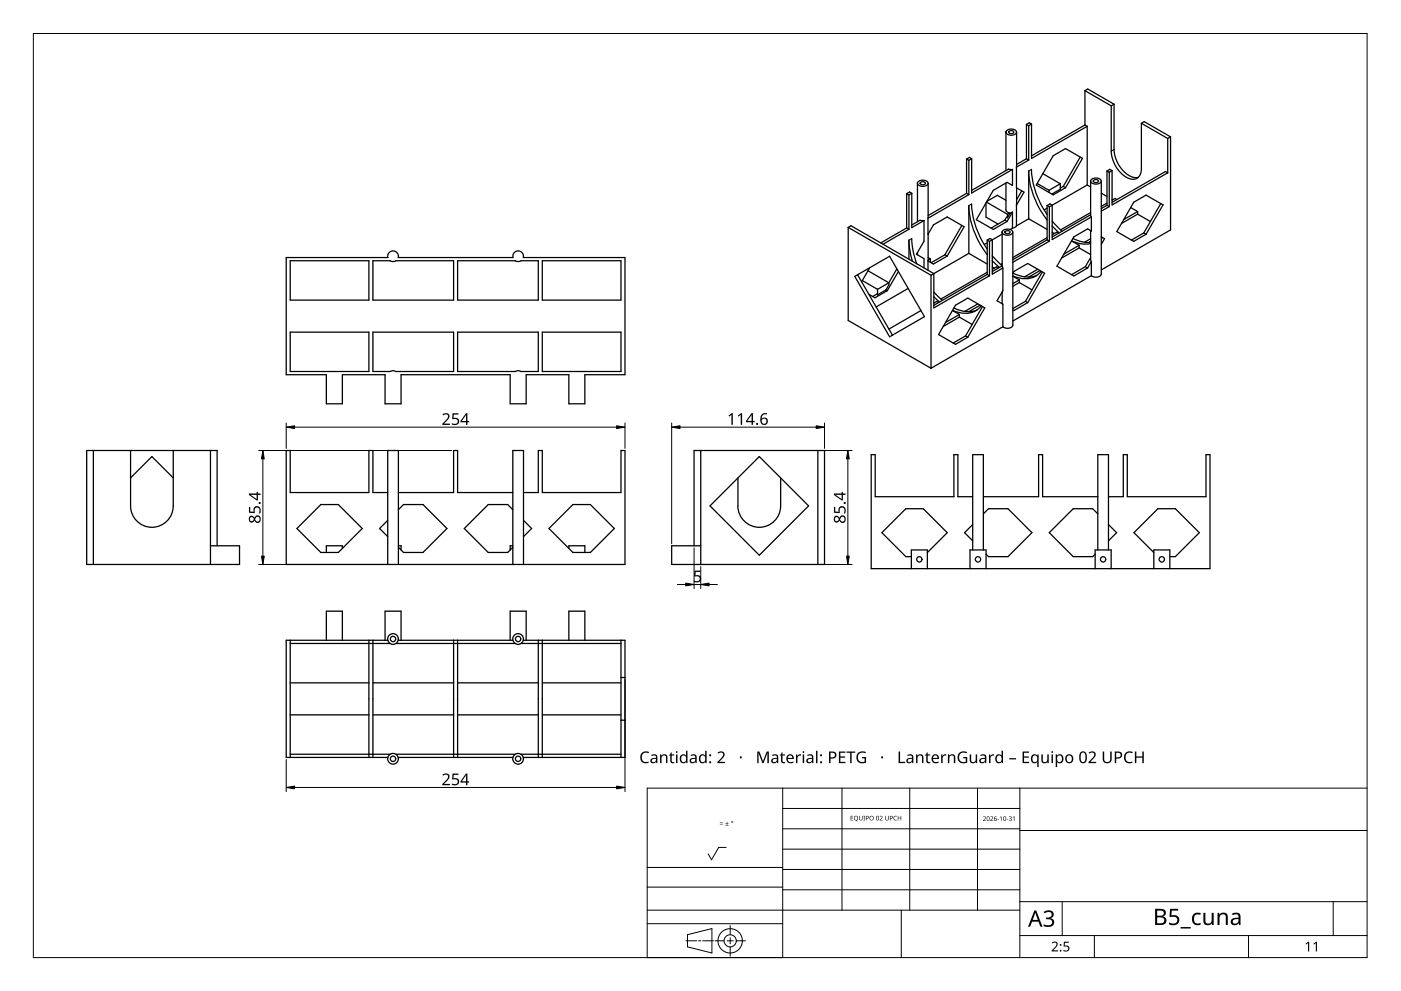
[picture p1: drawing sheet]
<svg xmlns="http://www.w3.org/2000/svg" width="420mm" height="297mm" viewBox="0 0 420 297" stroke-linecap="round" stroke-linejoin="round" font-family="sans-serif">
<g fill="none" stroke="#000" stroke-width=".38">
<path d="M301.7 39.6v11.5M302 39.1a1.89 1.89 0 0 1 2.8 .5 1.82 1.82 0 0 1-3.1 0zM302.5 39.4a.8 .8 0 0 1 .9-.3 .8 .8 0 0 1 .6 .7 .81 .81 0 0 1-.9 .3 .81 .81 0 0 1-.6-.7zM304.9 39.6v10.3M307.8 37.3l.7 .4M307.8 37.3v10.3M308.5 37.7v10.3M309.4 37.2l-.7-.4-.9 .5M309.4 37.2l-.9 .5M309.4 37.2v10.3l16.6-9.6M325.4 27.2l.8-.5 7.9 4.5M325.4 37.5l.6 .4"/>
<path d="M325.4 37.5l-16 9.2M325.4 27.2v10.3M325.4 27.2l7.9 4.5M326 37.9v17.6M333.3 31.7l-.1 13.6a9.5 9.5 0 0 0 5.7 8.3 2.66 2.66 0 0 0 3.4-3.1v-13.5M334.1 31.2l-.8 .5M334.1 31.2v13.6M342.3 37l.9-.5 7.8 4.5M342.3 37l7.9 4.5M271.9 58v10.3M271.9 58l.7 .4M272.6 58.4v10.3"/>
<path d="M273.4 57.9l-.8 .5M273.4 57.9v10.3l3.7-2.1M273.4 57.9l-.6-.4-.9 .5M275.1 54.9v11.6M275.5 54.4a1.94 1.94 0 0 1 2.8 .5 1.85 1.85 0 0 1-3.2 0zM276 54.7a.82 .82 0 0 1 .9-.3 .82 .82 0 0 1 .6 .7 .82 .82 0 0 1-.9 .3 .82 .82 0 0 1-.6-.7zM278.3 54.9v10.3M289.9 47.7l.7 .4M289.9 47.7v10.3M289.9 58l-11.6 6.6M289.9 58l.7 .3M290.6 48.1v10.2"/>
<path d="M290.6 58.3l-12.3 7.1M291.4 47.6v10.3l12.2-7.1v4.8l-1.6-.9-4.1 2.3-5.1 8.8 5.1 3 4.1-2.4M291.4 47.6l-.8 .5M291.4 47.6l-.7-.4-.8 .5M301.7 54.9v8a1.25 1.25 0 0 0 1.2 .9M303.6 50.8l-1.2-.1-11 6.4M304.8 56.3l2.3 1.3-2.3 3.9v6.2l3.7-2.1M304.8 49.9v.2M306.4 57.2l-1.5 2.7M307.8 47.6l.7 .4M307.8 47.6l-2.9 1.7M308.5 51.3a26.2 26.2 0 0 0 5.5 14.6"/>
<path d="M308.5 48l-3.7 2.1 .1 11M308.5 51.2v14.4M309.3 50.8a26.2 26.2 0 0 0 4.7 13.5M311 55l3.6 2M312.7 52.1l5.3 3M314.6 57v.7M315.8 46.7l3.8-2.2 5 3-5 8.8-3.8 2.1-5-2.9zM318 55.1v1.6l-2.5 1.5M318 55.1l-3.4 1.9M318.9 55.9l.7 .4M318.9 55.9l-.9 .5M324 47.1l-5.1 8.8"/>
<path d="M326 55.5l1.1 .6M326 55.5l-10.4 6M327.1 54.3v10.3l.2 .5M327.4 53.7a1.89 1.89 0 0 1 2.8 .6 1.86 1.86 0 0 1-3.1 0zM327.9 54.1a.8 .8 0 0 1 .9-.3 .8 .8 0 0 1 .6 .7 .81 .81 0 0 1-.9 .3 .81 .81 0 0 1-.6-.7zM330.3 54.3l-.1 27.9a1.94 1.94 0 0 1-2.9 .5M330.3 57.9l1.7 1M332 51.2l.7 .4M332 51.2v10.3M332.7 51.6v10.3M333.5 51.1l-.7-.3-.8 .4M333.5 59.8l.2 .1"/>
<path d="M333.5 51.1v10.3l16.7-9.6M333.5 51.1l-.8 .5M334.1 44.8a9.3 9.3 0 0 0 6 8.4h1.3M335 59.8l-.6-.3-.9 .5M350.2 41.5v10.3M350.2 51.8l-.7-.4-16 9.2M351 41v27.9l-20.7 12M351 41l-.8 .5M87 78.2h23.6v11.8h-23.6zM116.3 77.2h-30.5v35.1h12.1v8.7h4.8v-8.7h12.8v8.7h4.8v-8.7h32.7v8.7h4.8v-8.7h12.8v8.7h4.8v-8.7h12v-35.1h-30.5a1.6 1.6 0 0 0-1.5-2 1.6 1.6 0 0 0-1.6 2h-34.4a1.62 1.62 0 0 0-1.5-2 1.62 1.62 0 0 0-1.6 2M117 78.2l1 .2 .7-.2M117 78.2h-5.2v11.8h24.2v-11.8h-17.3"/>
<path d="M154.5 78.2l1.1 .2 .6-.2M154.6 78.2h-17.4v11.8h24.2v-11.8h-5.2M162.6 78.2h23.6v11.8h-23.6zM254.4 68.2l24.8 14.3M254.4 68.2l.8-.5 24.9 14.3M254.4 68.2v27.9l24.8 14.3M271.9 68.3l-7.8 4.5M271.9 68.3l.7 .4M272.6 77.7v-5.7a22.3 22.3 0 0 0 1 6.3M272.6 68.7l-7.8 4.5M273.4 71.5a22.1 22.1 0 0 0 1.6 7.6M275.1 75.7v.7"/>
<path d="M275.9 66l1.2 .1M275.9 66l-2.5 1.4M277.1 66.1v6.2l-2.2 3.9 2.2 1.3v2.8M278.3 65.4v4.8l1.6-2.8 4.2-2.4 5 3-5 8.8M278.3 65.2v.2M278.3 70.2v8M278.3 77.2l.7 .4M279 77.6l-.7 .4M279 77.6v1M283.4 76.4l-4.1 2.3M283.4 76.4l.7 .4M284.1 76.8l-4.2 2.3-1.6-.9v2.8"/>
<path d="M288.5 67.6l-5.1 8.8M290.6 75.9l-.1-14.3a26.1 26.1 0 0 0 5.5 14.7M290.6 75.9l-10.5 6.1M290.6 75.9l5.5 3.2M291.4 61.2a26 26 0 0 0 4.6 13.5M295.7 60.8v4.3l3.6 2.1M295.8 60.6l6.3 3.6M296.1 72l.8-.5 .7 .4v10.3l3.2-1.9v6.8l-1.8 3.1 1.8 1v6.7l-21.6 12.5M296.1 72l.6 .4M296.1 72.8l-.9 .5M296.1 72v10.3M296.7 72.4v10.3"/>
<path d="M297.6 76.7l2.9 3M297.6 78.1l2.1 2.1M300.5 79.9l.2 .5M300.5 70.2l-3.8 2.2M300.5 79l-.4 .3M300.5 79.7l-2.9 1.7M300.5 69.6v10.3M300.8 69a1.98 1.98 0 0 1 2.9 .6 1.85 1.85 0 0 1-3.2 0zM301.3 66l.7 .4M301.3 66l-4.1 2.4M301.4 69.4a.83 .83 0 0 1 .9-.3 .83 .83 0 0 1 .6 .7 .82 .82 0 0 1-.9 .3 .82 .82 0 0 1-.6-.7zM301.7 60l-2.6-1.5-3.1 1.8"/>
<path d="M302.1 65.3l-.2-.2-.6 .9M302.1 64.2v1.1M302.9 64v-.2l-.8 .4M302.9 64l-.8 1.3M303.6 63.6l-.7 .4M303.6 63.6l-1.6 2.8M303.6 68.4l-.6 .4M303.6 63.6v4.8M303.7 69.6v27.9a1.96 1.96 0 0 1-3 .4M304.8 67.7l-.4 .4-.8 .3M304.8 61.1v.4M308.5 65.6l5.5 3.2"/>
<path d="M314 61.6l.7 .4M314 61.6v10.3M314 71.9l-10.3 5.9M314 62.4l-.9 .5M314 71.2l-10.3 6M314 71.9l.7 .4M314.7 72.3l-11 6.3M314.7 62v10.3M315.6 66.3l2.9 3M315.6 67.8l2.1 2M315.6 61.5v10.3l11.7-6.8v4.3l-1.1-.7-4.2 2.4-5 8.8 5 2.9 4.2-2.4M315.6 61.5l-.9 .5"/>
<path d="M315.6 69.6l.6 .4M315.6 61.5l-.7-.4-.9 .5M317.4 69.9l-.5-.3-1.3 .8M321.8 71.5a10.1 10.1 0 0 0 5.3 1.2M323.6 73.5l-4.6 2.7M323.6 74.3l3.5 2M323.6 73.5v.8M323.6 74.3l-5.2 3.1M325.5 79.9l.7 .4M325.5 79.9l-4.1 2.4M327.1 73a8.9 8.9 0 0 1-5.7-.8l2.2 1.3M327.1 64.4l-11.5 6.6"/>
<path d="M327.1 71.5l-1.9 1.1M327.1 77.2l-1.6 2.7M327.1 63.7l-9 5.2M327.1 72.3l-.6 .4M327.1 69.1v8.5l.2 .8M330.3 71l1 .5-1 1.7M330.6 71.1l-.3 .6M332 61.5l.7 .4M332 61.5l-1.7 1M332 60.9l-1.7 1M332.7 61.9l-2.4 1.4M339.1 62.2l2.1 1.2"/>
<path d="M340 60.6l3.7-2.1 5.1 2.9-5.1 8.8-3.7 2.1-5.1-2.9zM341.2 64.2l3.8 2.2M341.2 63.4v.8M341.2 63.4l-4.2 2.4M341.2 64.2l-4.9 2.8M343 69.8l.7 .4M343 69.8l-3.7 2.2M348.1 61l-5.1 8.8M87 99.6h23.6v11.8h-23.6zM111.8 99.6h24.2v11.8h-17.3l-.7-.3-1 .3h-5.2zM137.2 99.6h24.2v11.8h-5.2l-.6-.3-1.1 .3h-17.3zM162.6 99.6h23.6v11.8h-23.6z"/>
<path d="M256.3 82.8l10.5-6 10.4 18.1-10.4 6.1zM257.2 82.4l10.4 18.1M258.6 84.1l4.6 2.6M260.3 81.2l6.3 3.6M260.8 80.3l-2.4 4.2M263.2 86.7v1.7M263.2 88.4l-.3-.2-1.2 .7M265.7 86.9l.4 .2M265.7 86.9l-2.5 1.5M266.1 87.1l-3.7 2.2-1.8-1.1M266.6 84.8v.6l-.9 1.5M266.6 84.8l-3.4 1.9"/>
<path d="M269 80.6l-2.4 4.2M269.4 81.4l-3.3 5.7M272.4 86.5l-9.6 5.5M276.2 93.1l-9.6 5.5M279.2 82.5v27.9M280 87.5l2.6 2.5M280 88.9l1.8 1.6M280.1 82l-.9 .5M280.1 82v10.3l16.6-9.6M280.1 90.6l.2 .1M281.5 90.7l-.6-.3-.8 .5M286 92.3a8.5 8.5 0 0 0 7 .6"/>
<path d="M286.5 91.5l3.8-2.2 5 3-5 8.8-3.8 2.1-5-2.9zM287.7 95.1l-4.8 2.8M287.7 95.1l3.8 2.2M287.7 94.3v.8M287.7 94.3l-4.2 2.4M293.3 91.1l-4 2.2M293.9 91.5l-3.3 1.9M294.3 91.7a6.3 6.3 0 0 1-7.8 1.7l-.8-.4 2 1.3M294.7 91.9l-5.1 8.8M296.1 82.3l-16 9.2M296.1 81.6l-13.9 8M296.1 82.3l.6 .4"/>
<path d="M297.6 80l.6 .4M299.5 80.3l-.6-.3-1.3 .7M300.5 87.7h-.1M300.5 87.5v3.5M303.7 81.9l.4-.5 4.1-2.4 5.1 2.9-5.1 8.8M303.7 82.8l2 1.1M303.8 81.9a8.7 8.7 0 0 0 7.2 .6M305.7 83.9v.8M305.7 84.7l3.8 2.2M305.7 83.9l-2 1.1M305.7 84.7l-2 1.1M307.5 90.3l-3.8 2.2"/>
<path d="M307.5 90.3l.7 .4M308.2 90.7l-4.1 2.4-.4-.2M311.2 80.7l-3.9 2.3M311.9 81.1l-3.4 2M312.2 81.4a6.3 6.3 0 0 1-7.6 1.6l-.9-.3M312.6 81.5l-5.1 8.8M326.2 80.3l1.1-1.9v4.2l-23.6 13.6M289.6 100.7l.7 .4M289.6 100.7l-3.7 2.1M28 135v34.2M39.2 135v16.6M52 135v16.6"/>
<path d="M63.1 135v34.2M210.2 135v34.2M245.3 135v34.2M39.2 151.7a6.4 6.4 0 0 0 6.4 6.4 6.4 6.4 0 0 0 6.3-6.4M52 143.2l-6.4-6.4-6.4 6.4M89 158.4l7.2-7.2h5.3l7.1 7.2-7.1 7.2h-5.3zM116.3 156l-2.5 2.4 2.5 2.5M116.3 147.6h-4.5v-12.6h-1.2v12.6h-23.6v-12.6h-1.2v34.2h101.6v-34.2h-1.2v12.6h-23.6v-12.6h-1.2v12.6h-4.4M119.5 152.8l1.5-1.6h5.9l7.1 7.2-7.1 7.2h-5.9l-1.5-1.5M153.8 152.8l-1.5-1.6h-5.9l-7.2 7.2 7.2 7.2h5.9l1.5-1.5M153.8 147.6h-16.6v-12.6h-1.2v12.6h-16.5M157 156l2.4 2.4-2.4 2.5"/>
<path d="M164.6 158.4l7.2-7.2h5.3l7.1 7.2-7.1 7.2h-5.3zM212.9 151.6l14.8-14.8 14.8 14.8-14.8 14.8zM221.3 151.7a6.4 6.4 0 0 0 6.4 6.4 6.4 6.4 0 0 0 6.4-6.4M221.3 143.2v8.4M234.1 143.2v8.4M291.7 157.2l-2.4 2.5 2.4 2.4M291.7 148.9h-4.4v-12.6h-1.2v12.6h-23.6v-12.6h-1.2v34.1h101.6v-34.1h-1.2v12.6h-23.6v-12.6h-1.2v12.6h-4.5M294.9 154l1.6-1.5h5.8l7.2 7.2-7.2 7.1h-5.8l-.8-.7M329.2 148.9h-16.5v-12.6h-1.2v12.6h-16.6M329.2 154l-1.5-1.5h-5.8l-7.2 7.2 7.2 7.1h5.8l.7-.7M332.4 157.2l2.5 2.5-2.5 2.4M63.1 163.6h8.7v5.6h-45.8v-34.2h39.1v28.6"/>
<path d="M102.7 164.4v-.8h-4.8v2M119.5 169.2v-34.2h-3.2v34.2M119.5 163.6h.8v1.3M153.8 163.6h-.8v1.3M157 169.2v-34.2h-3.2v34.2M170.6 164.4v-.8h4.8v2M210.2 163.6h-8.8v5.6h45.9v-34.2h-39.1v28.6M273.3 170.4v-5.6h4.8v5.6M278.1 165.6l6-5.9-7.2-7.2h-5.2l-7.2 7.2 7.2 7.1h1.6M290.9 170.4v-5.6h4.8v5.6M294.9 164.8v-28.5h-3.2v28.5M328.4 170.4v-5.6h4.8v5.6"/>
<path d="M332.4 164.8v-28.5h-3.2v28.5M346 165.6l-5.9-5.9 7.2-7.2h5.2l7.2 7.2-7.2 7.1h-1.7M346 170.4v-5.6h4.8v5.6M87 191.9v35.1M97.9 191.9v-8.7h4.8v8.7M110.6 191.9v35.1M111.8 191.9v35.1M115.5 191.9v-8.7h4.8v8.7M116.3 191.9h-30.5v35.1h30.5M117 192.9h-30M119.4 191.9h34.4M136 191.9v35.1"/>
<path d="M137.2 191.9v35.1M153 191.9v-8.7h4.8v8.7M154.6 192.9h-35.9M156.9 191.9h30.5v35.1h-30.5M161.4 191.9v35.1M162.6 191.9v35.1M170.6 191.9v-8.7h4.8v8.7M186.2 191.9v35.1M186.2 192.9h-30M87 204.7h23.6M110.6 214.3h-23.6M111.8 204.7h24.2"/>
<path d="M136 214.3h-24.2M137.2 204.7h24.2M161.4 214.3h-24.2M162.6 204.7h23.6M186.2 214.3h-23.6M186.2 203.1h1.2M187.4 215.9h-1.2M87 226.1h30M118.7 226.1h35.9M153.8 227h-34.4M156.2 226.1h30"/>
<circle cx="275.7" cy="167.7" r=".79"/>
<circle cx="293.3" cy="167.7" r=".8"/>
<circle cx="330.8" cy="167.7" r=".79"/>
<circle cx="348.4" cy="167.7" r=".8"/>
<circle cx="117.9" cy="191.5" r=".8"/>
<circle cx="117.9" cy="191.5" r="1.6"/>
<circle cx="155.4" cy="191.5" r="1.6"/>
<circle cx="155.4" cy="191.5" r=".8"/>
<circle cx="117.9" cy="227.4" r=".8"/>
<circle cx="117.9" cy="227.4" r="1.6"/>
<circle cx="155.4" cy="227.4" r=".79"/>
<circle cx="155.4" cy="227.4" r="1.6"/>
</g>
<path d="M309.4 50.8l-.9 .4M334.1 44.8l-.8 .5M273.4 71.5l-.8 .5M291.4 61.1l-.8 .5" fill="none" stroke="#000" stroke-width=".3"/>
<path d="M10 10h400v277h-400z" fill="none" stroke="#000" stroke-width=".3"/>
<g fill="none" stroke="#000" stroke-width=".3">
<path d="M234.7 236.2v50.8h-40.6v-50.8h215.9M252.5 236.2v36.6M272.8 236.2v36.6M293.2 236.2v36.6M305.9 236.2v50.8M217.8 254h-2.3l-2.1 3.7-1-1.8M234.7 242.3h71.2M234.7 254.5h71.2M305.9 248.4h-71.2M410 248.9h-104.1M194.1 272.8h111.8M219 277.4v2.8"/>
<path d="M234.7 276.9h-40.6M234.7 265.9h-40.6M234.7 260h-40.6M270.3 272.8v14.2M305.9 260.6h-71.2M305.9 266.7h-71.2M305.9 270.3h104.1M318.6 270.3v10.1M399.8 270.3v10.1M205.7 282h3.2M206.2 280.2l7.3-1.9v7.3l-7.3-1.8zM209.5 282h.7"/>
<path d="M214 282h-3.2M214.4 282h2.8M218.1 282h1.8M219 281.1v1.8M219 283.8v2.8M223.6 282h-2.8M328.2 280.4v6.6M374.4 280.4v6.6M410 280.4h-104.1"/>
<circle cx="219" cy="282" r="3.7"/>
<circle cx="219" cy="282" r="1.83"/>
</g>
<g fill="#000">
<path d="M215.9 247l.9 .1zM215.9 246.6l.9 .1zM217.6 247.4l.9 .1zM218 246.3l.1 .4h.4l-.4 .2v.4l-.1-.4h-.4l.4-.2zM255.1 244.5h.8l-.6 .2v.4h.5l-.5 .2v.5l.6 .1h-.8zM257.6 244.5h.2v.9a.35 .35 0 0 0 .4 .4 .35 .35 0 0 0 .3-.4v-.9h.2v.9a.52 .52 0 0 1-.6 .5 .52 .52 0 0 1-.5-.5zM258.9 244.5h.5l-.1 .2 .1 1.2h-.5l.2-.1zM263.8 244.7a.49 .49 0 0 1 .8 0 .49 .49 0 0 1-.3 .8l-.3 .3 .7 .1h-.9l.4-.5a.37 .37 0 0 0 .3-.5 .37 .37 0 0 0-.6-.1zM265.5 244.5h.1v.9a.35 .35 0 0 0 .4 .4 .35 .35 0 0 0 .3-.4v-.9h.2v.9a.52 .52 0 0 1-.5 .5 .52 .52 0 0 1-.5-.5zM268.1 244.7l.5-.2 .4 .1-.1 .1a.55 .55 0 0 0-.8 .5 .55 .55 0 0 0 .8 .5 .64 .64 0 0 1-.9-.1 .64 .64 0 0 1 .1-.9zM269.2 244.5h.2v.6h.7v-.6h.2v1.4h-.2v-.6h-.7v.6h-.2zM294.8 244.8a.49 .49 0 0 1 .8 .1 .49 .49 0 0 1-.3 .7l-.3 .3 .7 .2h-.9l.4-.5a.37 .37 0 0 0 .3-.6 .37 .37 0 0 0-.6-.1z"/>
<path d="M297 244.8a.49 .49 0 0 1 .8 .1 .49 .49 0 0 1-.3 .7l-.3 .3 .7 .2h-.9l.3-.5a.37 .37 0 0 0 .4-.6 .37 .37 0 0 0-.6-.1zM299.1 245.5l.5 .1zM299.8 245l.5-.3v1.4h-.1v-1.2zM301.9 245.5l.5 .1zM302.6 244.8a.43 .43 0 0 1 .6-.2 .43 .43 0 0 1 0 .7h-.1a.44 .44 0 0 1 .2 .8 .44 .44 0 0 1-.8-.3 .35 .35 0 0 0 .6 .2 .35 .35 0 0 0 0-.5l-.3-.2a.3 .3 0 0 0 .4-.1 .3 .3 0 0 0-.1-.4 .3 .3 0 0 0-.5 .1zM303.7 245l.5-.3v1.4h-.1v-1.2zM313 273.4a1.74 1.74 0 0 1 1.7-.6 1.74 1.74 0 0 1 1.3 1.3 1.18 1.18 0 0 1-1 1.1 1.3 1.3 0 0 1 1.2 1.5 1.3 1.3 0 0 1-1.5 1.1l-1.7-.2v-.6a1.73 1.73 0 0 0 2.5-.4 .99 .99 0 0 0-1.3-1.1h-.5v-.5a1.13 1.13 0 0 0 1.2-.1 1.13 1.13 0 0 0 .4-1.1 1.42 1.42 0 0 0-2 0zM350.9 272.4h2.4v.5h-1.9l-.1 1.5 .7-.1a1.58 1.58 0 0 1 1.7 1.9 1.58 1.58 0 0 1-2.2 1.1l-.9-.2v-.6a1.44 1.44 0 0 0 1.5 .4 1.44 1.44 0 0 0 1-1.1 1.3 1.3 0 0 0-2.1-.9l-.3-.2zM357.9 274l.7-.4h.8l.7 .1-.2 .5a1.35 1.35 0 0 0-1.9 1 1.35 1.35 0 0 0 1.4 1.6l.7-.2v.5l-1 .2a1.95 1.95 0 0 1-1.6-1.2 1.95 1.95 0 0 1 .4-2.1zM360.9 273.6h.6v2.4a.98 .98 0 0 0 1.2 .8 .98 .98 0 0 0 .7-1.3v-1.9h.6v3.7h-.5l-.1-.5a1.4 1.4 0 0 1-1.5 .5 1.4 1.4 0 0 1-1-1.3zM365.1 273.6h.5l.1 .5a1.39 1.39 0 0 1 1.5-.5 1.39 1.39 0 0 1 1 1.3v2.4h-.6v-2.4a.98 .98 0 0 0-1.2-.8 .98 .98 0 0 0-.7 1.3v1.9h-.6zM315.4 282.6a1.01 1.01 0 0 1 1.7-.1 1.01 1.01 0 0 1-.5 1.6l-.7 .8h1.4v.3h-1.9v-.3l1-1.1a.69 .69 0 0 0 .4-1.1 .69 .69 0 0 0-1.2 .1z"/>
<path d="M319.1 282.3h1.4v.3h-1.1l-.1 .8a1 1 0 0 1 1.5 1 1 1 0 0 1-1.6 .8l-.3-.1v-.4l.1 .1a.73 .73 0 0 0 1.1 0 .73 .73 0 0 0 0-1l-1.1-.2zM391.5 282.9l1.1-.6v2.9h-.3v-2.5l-.6 .4zM393.9 282.9l1.1-.6v2.9h-.4v-2.5l-.5 .4z"/>
<path d="M219.3 246.4a.31 .31 0 0 1 .6 0 .31 .31 0 0 1-.6 0zM219.4 246.4a.2 .2 0 0 0 .4 0 .2 .2 0 0 0-.4 0z"/>
<path d="M256.2 244.7l.6-.2 .4 .3 .1 .7-.4 .4 .4 .3-1.1-.5zM256.3 245.2a.51 .51 0 0 0 1 0 .51 .51 0 0 0-1 0z"/>
<path d="M259.7 244.5h.3a.45 .45 0 0 1 .5 .6 .45 .45 0 0 1-.7 .3v.5h-.1zM259.8 244.7v.5a.33 .33 0 0 0 .6-.2 .34 .34 0 0 0-.6-.3z"/>
<path d="M260.7 245.2a.68 .68 0 0 1 1.3 0 .68 .68 0 0 1-1.3 0zM260.9 245.2a.55 .55 0 0 0 1.1 0 .55 .55 0 0 0-1.1 0z"/>
<path d="M262.9 244.6l.4-.1 .3 .4v.6l-.3 .4h-.3l-.2-.3zM263 244.7l-.1 .2a.49 .49 0 0 0-.1 .5 .49 .49 0 0 0 .5 .3 .53 .53 0 0 0 .3-.6 .53 .53 0 0 0-.6-.4z"/>
<path d="M266.9 244.5l.6 .1 .2 .3-.1 .4-.6 .1v.5h-.1zM267 244.7v.5a.33 .33 0 0 0 .6-.2 .34 .34 0 0 0-.6-.3z"/>
<path d="M296.1 244.8l.4-.1 .2 .3 .1 .7-.3 .4-.6-.3zM296.2 244.9l-.1 .3a.39 .39 0 0 0 0 .6 .39 .39 0 0 0 .5 0 .39 .39 0 0 0 0-.6l-.1-.3z"/>
<path d="M298.3 244.8l.6-.1-.5 .2-.2 .5a.46 .46 0 0 1 .7 .2 .46 .46 0 0 1-.4 .6 .46 .46 0 0 1-.4-.6zM298.2 245.6a.3 .3 0 0 0 .6 0 .3 .3 0 0 0-.6 0z"/>
<path d="M301 244.8l.5-.1 .2 .3v.7l-.2 .4-.4-.1-.2-.3zM301.1 244.9l-.1 .3a.39 .39 0 0 0 0 .6 .39 .39 0 0 0 .6 0 .39 .39 0 0 0 0-.6l-.2-.3z"/>
<path d="M310.2 272.9h.6l1.9 4.9h-.7l-.6-1.5h-1.9l-.6 1.5h-.6zM310.5 273.5l-.8 2.2h1.5z"/>
<path d="M346.4 272.4h1.4a1.32 1.32 0 0 1 1.5 .3 1.32 1.32 0 0 1 .2 1.5l-.8 .5a1.33 1.33 0 0 1 1.1 1.6 1.33 1.33 0 0 1-1.7 1h-1.7zM347 275v1.7h1a.92 .92 0 0 0 1.2-.9 .92 .92 0 0 0-1.2-.8zM347 272.9v1.6h.9a.83 .83 0 0 0 1.1-.9 .83 .83 0 0 0-1.2-.7z"/>
<path d="M369.5 273.9a1.49 1.49 0 0 1 1.5-.4 1.49 1.49 0 0 1 1 1.3v2.5h-.4l-.1-.6a1.18 1.18 0 0 1-1.9 .5 1.18 1.18 0 0 1 .2-1.9l1.6-.2a.84 .84 0 0 0-.3-1 .84 .84 0 0 0-1 0l-.4 .2zM369.9 275.8l-.2 .7 .7 .3a1.04 1.04 0 0 0 1-1.3z"/>
<circle cx="318.1" cy="285" r=".27"/>
<circle cx="318.1" cy="283.2" r=".27"/>
</g>
<path d="M354.1 278.1h3" fill="none" stroke="#000" stroke-width=".44"/>
<g fill="none" stroke="#000" stroke-width=".3">
<path d="M77.6 135h57.8M78.8 137.5v29.2M85.8 126.8v7.6M184.9 128h-96.6M187.4 126.8v7.6M201.4 126.8v36.2M244.8 128h-40.9M247.3 126.8v7.6M254.3 137.5v29.2M255.5 135h-9.6M118.9 169.2h-41.3M205.7 175.2h-2.5"/>
<path d="M208.2 164.2v12.2M208.2 175.2h2M210.2 169.8v6.6M212.7 175.2h2.5M245.9 169.2h9.6M187.4 203.7v33.6M85.8 227.7v9.6M184.9 236h-96.6"/>
</g>
<path d="M78.8 135l.5 2.5h-.9zM85.8 128l2.5-.4v.9zM184.9 127.6l2.5 .4-2.5 .5zM201.4 128l2.5-.4v.9zM244.8 127.6l2.5 .4-2.5 .5zM254.3 135l.4 2.5h-.8zM78.4 166.7h.9l-.5 2.5zM205.7 174.8l2.5 .4-2.5 .4zM210.2 175.2l2.5-.4v.8zM253.9 166.7h.8l-.4 2.5zM85.8 236l2.5-.4v.8zM184.9 235.6l2.5 .4-2.5 .4z" fill="#000" stroke="#000" stroke-width=".3"/>
<g fill="#000">
<path d="M132.7 124.2a1.21 1.21 0 0 1 1.9 0 1.21 1.21 0 0 1-.5 1.9l-.9 .9h1.7v.4h-2.3v-.4l1.3-1.3a.83 .83 0 0 0 .4-1.3 .83 .83 0 0 0-1.4 .1zM135.7 123.9h1.8v.4h-1.4l-.1 1 .5-.1a1.13 1.13 0 0 1 1.2 1.4 1.13 1.13 0 0 1-1.6 .8l-.6-.2v-.4l.2 .1a.89 .89 0 0 0 1.2 .1 .89 .89 0 0 0 .2-1.2l-1.5-.3zM218.5 124.6l.9-.7h.4v3.4h-.4v-3l-.7 .6zM221.3 124.6l.9-.7h.4v3.4h-.5l.1-3-.7 .6zM74.7 151.9h.3v1.4l1.1 .1a1.19 1.19 0 0 1 1.1-1.7 1.19 1.19 0 0 1 .9 1.8l-.1 .4h-.4l.1-.2a.89 .89 0 0 0 .1-1.2 .89 .89 0 0 0-1.3-.1l-.2 1.4-1.6-.1zM250.1 151.9h.4v1.4l1 .1-.1-.5a1.13 1.13 0 0 1 1.4-1.2 1.13 1.13 0 0 1 .8 1.6l-.2 .6h-.4l.1-.2a.89 .89 0 0 0 .1-1.2 .89 .89 0 0 0-1.2-.1l-.3 1.4-1.6-.1zM208.3 171h1.7v.4h-1.3l-.1 1a1.19 1.19 0 0 1 1.7 1.2 1.19 1.19 0 0 1-1.8 .9l-.4-.1v-.4l.2 .1a.89 .89 0 0 0 1.2 0 .89 .89 0 0 0 .1-1.2l-1.4-.2zM132.7 232.2a1.21 1.21 0 0 1 1.9 0 1.21 1.21 0 0 1-.5 1.8l-.9 1h1.7v.4h-2.3v-.4l1.3-1.3a.83 .83 0 0 0 .4-1.3 .83 .83 0 0 0-1.4 .1zM135.7 231.9h1.8v.4h-1.4l-.1 1 .5-.1a1.13 1.13 0 0 1 1.2 1.4 1.13 1.13 0 0 1-1.6 .8l-.6-.2v-.4l.2 .1a.89 .89 0 0 0 1.2 .1 .89 .89 0 0 0 .2-1.2l-1.5-.3z"/>
<path d="M139.7 123.9h.5v2.3h.5v.4h-.5v.8h-.4v-.8h-1.7v-.4zM139.8 124.3l-1.3 1.9h1.3z"/>
<path d="M225.4 123.8h.4v2.4h.5v.3h-.5v.8h-.4v-.8h-1.7v-.3zM225.4 124.3l-1.3 1.9h1.3z"/>
<path d="M228.5 124.2l1.1-.4h.4v.4a1.18 1.18 0 0 0-1.6 1.4 1.11 1.11 0 0 1 1.7 .1 1.11 1.11 0 0 1-.3 1.6 1.11 1.11 0 0 1-1.6-.5l-.2-1.4zM228.4 126.3a.76 .76 0 0 0 1.5 0 .76 .76 0 0 0-1.5 0z"/>
<path d="M75 154.7l.7-.1 .6 .6a1.03 1.03 0 0 1 1.4-.6 1.03 1.03 0 0 1 .4 1.5 .94 .94 0 0 1-.9 .7 .94 .94 0 0 1-.9-.8 .97 .97 0 0 1-1.4 .5 .97 .97 0 0 1-.2-1.5zM76.6 155.7a.7 .7 0 0 0 1.4 0 .7 .7 0 0 0-1.4 0zM75 155.6a.58 .58 0 0 0 1.1 0 .58 .58 0 0 0-1.1 0z"/>
<path d="M74.6 147.9h2.4v-.5h.4v.5h.7v.4h-.7v1.7h-.4l-2.4-1.6zM75.1 148.3l1.9 1.3v-1.3z"/>
<path d="M250.4 154.7l.7-.1 .6 .6a1.03 1.03 0 0 1 1.5-.6 1.03 1.03 0 0 1 .4 1.5 .94 .94 0 0 1-1 .7 .94 .94 0 0 1-.8-.8 .97 .97 0 0 1-1.5 .5 .97 .97 0 0 1-.1-1.5zM252 155.7a.7 .7 0 0 0 1.4 0 .7 .7 0 0 0-1.4 0zM250.4 155.6a.58 .58 0 0 0 1.1 0 .58 .58 0 0 0-1.1 0z"/>
<path d="M250.1 147.9h2.3v-.5h.4v.5h.8v.4h-.8v1.7h-.4l-2.3-1.6zM250.5 148.3l1.9 1.3v-1.3z"/>
<path d="M139.7 231.9h.5v2.3h.5v.4h-.5v.8h-.4v-.8h-1.7v-.4zM139.8 232.3l-1.3 1.9h1.3z"/>
<circle cx="227.1" cy="127.1" r=".32"/>
<circle cx="77.9" cy="150.7" r=".32"/>
<circle cx="253.3" cy="150.8" r=".31"/>
</g>
<g fill="#000">
<path d="M192.5 225.7a1.95 1.95 0 0 1 2.2-.3l-.2 .4a1.39 1.39 0 0 0-1.8 .2 1.39 1.39 0 0 0 0 1.8l.7 .6 1.1-.1v.3a1.82 1.82 0 0 1-2.3-.5 1.82 1.82 0 0 1 .3-2.4zM198 226.1h.3l.1 .4a1 1 0 0 1 1.1-.4 1 1 0 0 1 .7 .9v1.7h-.5v-1.6a.7 .7 0 0 0-.8-.7 .7 .7 0 0 0-.5 1v1.3h-.4zM201.2 225.5h.2v.6h.8v.4h-.8l.1 1.7 .2 .2h.5l-.1 .3a.77 .77 0 0 1-1.1-.7v-1.5h-.4v-.2l.4-.2zM215.2 225.6a1.21 1.21 0 0 1 1.9 0 1.21 1.21 0 0 1-.5 1.8l-.9 1h1.7v.3h-2.3v-.3l1.3-1.3a.83 .83 0 0 0 .4-1.3 .83 .83 0 0 0-1.4 .1zM227.1 225.3h.6l1.1 2.8 1.1-2.8h.7v3.4h-.5l.1-3-1.2 3h-.4l-1.1-3v3h-.4zM234.4 225.5h.3v.6h.7v.4h-.7v1.7l.2 .2h.5v.3a.77 .77 0 0 1-1.2-.7v-1.5h-.3v-.2l.3-.2zM238.7 226.1h.4v.5l.5-.4 .6-.1v.4h-.6l-.4 .4-.1 1.8h-.4zM251.6 225.3h1.9v.3h-1.5v1.1h1.4v.4h-1.4v1.3h1.5v.3h-1.9zM253.9 225.3h2.6v.3h-1.1v3.1h-.4v-3.1h-1.1zM257.3 225.7a2.23 2.23 0 0 1 2.4-.3l-.2 .4a1.44 1.44 0 0 0-2.2 1.1 1.44 1.44 0 0 0 2 1.4v-1h-.8v-.4h1.2v1.7a1.9 1.9 0 0 1-2.5-.4 1.9 1.9 0 0 1 .1-2.5zM269.5 225.3h.4v3.1h1.6v.3h-2zM274.7 226.1h.4v.4a1 1 0 0 1 1.1-.4 1 1 0 0 1 .7 .9v1.7h-.4v-1.6a.7 .7 0 0 0-.8-.7 .7 .7 0 0 0-.5 1v1.3h-.5z"/>
<path d="M278 225.5h.2v.6h.8v.4h-.8v1.7l.2 .2h.6l-.1 .3a.77 .77 0 0 1-1.1-.7v-1.5h-.4v-.2l.4-.2zM282.3 226.1h.3l.1 .5 .4-.4 .7-.1-.1 .4h-.5l-.4 .4-.1 1.8h-.4zM284.3 226.1h.3l.1 .4a1 1 0 0 1 1.1-.4 1 1 0 0 1 .7 .9v1.7h-.4v-1.6a.7 .7 0 0 0-.9-.7 .7 .7 0 0 0-.5 1v1.3h-.4zM287.7 225.7a2.23 2.23 0 0 1 2.3-.3l-.1 .4a1.44 1.44 0 0 0-2.3 1.1 1.44 1.44 0 0 0 2 1.4v-1h-.7v-.4h1.2v1.7a1.9 1.9 0 0 1-2.6-.4 1.9 1.9 0 0 1 .2-2.5zM290.8 226.1h.5v1.7a.7 .7 0 0 0 .8 .6 .7 .7 0 0 0 .5-.9v-1.4h.4v2.6h-.3l-.1-.3a1.01 1.01 0 0 1-1.1 .3 1.01 1.01 0 0 1-.7-.9zM296.6 226.1h.4v.5l.5-.4 .6-.1v.4h-.6l-.4 .4-.1 1.8h-.4zM306.7 225.3h1.9v.3h-1.5v1.1h1.4v.4h-1.4v1.3h1.5v.3h-1.9zM312.3 226.1h.4v1.7a.7 .7 0 0 0 .9 .6 .7 .7 0 0 0 .5-.9v-1.4h.4v2.6h-.3l-.1-.3a1.01 1.01 0 0 1-1.1 .3 1.01 1.01 0 0 1-.7-.9zM326.5 225.6a1.21 1.21 0 0 1 1.9 0 1.21 1.21 0 0 1-.5 1.8l-.9 1h1.7v.3h-2.3v-.3l1.3-1.3a.83 .83 0 0 0 .4-1.3 .83 .83 0 0 0-1.4 .1zM330.7 225.3h.4v2.2a.9 .9 0 0 0 1 .9 .9 .9 0 0 0 .9-.9v-2.2h.4v2.2a1.34 1.34 0 0 1-1.4 1.3 1.34 1.34 0 0 1-1.3-1.3zM337.5 225.7a1.95 1.95 0 0 1 2.2-.3l-.2 .4-.7-.2a1.42 1.42 0 0 0-1.2 1.8 1.42 1.42 0 0 0 2 .9v.3a1.82 1.82 0 0 1-2.3-.5 1.82 1.82 0 0 1 .2-2.4zM340.4 225.3h.4v1.4h1.8v-1.4h.4v3.4h-.4v-1.6h-1.8v1.6h-.4z"/>
<path d="M195.3 226.3l.2-.1a1.02 1.02 0 0 1 1.6 .8v1.7h-.3v-.3a.89 .89 0 0 1-1.2 .4 .89 .89 0 0 1-.5-1.2 .89 .89 0 0 1 1.2-.4h.4v-.5a.85 .85 0 0 0-1.3-.1zM195.6 227.7a.61 .61 0 0 0 .6 .8 .61 .61 0 0 0 .5-.8v-.2z"/>
<path d="M204.3 226.3l.8-.2 .7 .4-.1-1.5h.5v3.7h-.4l-.1-.3-.8 .4a1.44 1.44 0 0 1-1.1-1.1 1.44 1.44 0 0 1 .5-1.4zM204.6 226.6l-.3 .4a.97 .97 0 0 0 .7 1.4 1.01 1.01 0 0 0 .7-1 1.01 1.01 0 0 0-.9-1z"/>
<path d="M207.1 226.3l.2-.1a1.02 1.02 0 0 1 1.6 .8v1.7h-.3l-.1-.3a.89 .89 0 0 1-1.1 .4 .89 .89 0 0 1-.5-1.2 .89 .89 0 0 1 1.2-.4h.4l-.1-.5a.86 .86 0 0 0-1.2-.1zM207.4 227.7l-.1 .5 .4 .2a.75 .75 0 0 0 .8-.9z"/>
<path d="M210 226.3l.8-.2 .7 .4v-1.5h.4v3.7h-.3l-.1-.3-.8 .4a1.44 1.44 0 0 1-1.1-1.1 1.44 1.44 0 0 1 .4-1.4zM210.3 226.6l-.2 .4a.97 .97 0 0 0 .6 1.4 1.01 1.01 0 0 0 .8-1 1.01 1.01 0 0 0-.9-1z"/>
<path d="M231.6 226.3l.2-.1a1.02 1.02 0 0 1 1.6 .8v1.7h-.3l-.1-.3a.89 .89 0 0 1-1.2 .4 .89 .89 0 0 1-.4-1.2 .89 .89 0 0 1 1.1-.4h.5l-.1-.5a.86 .86 0 0 0-1.2-.1zM231.8 227.7a.59 .59 0 0 0 .5 .8 .59 .59 0 0 0 .7-.6v-.4z"/>
<path d="M236.1 226.5a1.13 1.13 0 0 1 1.4-.3 1.13 1.13 0 0 1 .6 1.3h-1.8a1 1 0 0 0 .6 .9 1 1 0 0 0 1-.2v.4a1.42 1.42 0 0 1-1.8-.3 1.42 1.42 0 0 1 0-1.8zM236.5 226.6l-.2 .6h1.3a.65 .65 0 0 0-.3-.7 .65 .65 0 0 0-.8 .1z"/>
<path d="M242.1 226.3l.2-.1a1.02 1.02 0 0 1 1.6 .8v1.7h-.3l-.1-.3a.89 .89 0 0 1-1.1 .4 .89 .89 0 0 1-.5-1.2 .89 .89 0 0 1 1.2-.4h.4l-.1-.5a.86 .86 0 0 0-1.2-.1zM242.4 227.7l-.1 .5 .4 .2a.75 .75 0 0 0 .8-.9z"/>
<path d="M248.6 225.3h1a1.05 1.05 0 0 1 1.3 1 1.05 1.05 0 0 1-1.1 1.1h-.7v1.3h-.5zM249.1 225.6v1.4a.85 .85 0 0 0 1-.1 .85 .85 0 0 0 .2-1z"/>
<path d="M272.1 226.3l.2-.1a1.02 1.02 0 0 1 1.6 .8v1.7h-.3l-.1-.3a.89 .89 0 0 1-1.1 .4 .89 .89 0 0 1-.5-1.2 .89 .89 0 0 1 1.2-.4h.4l-.1-.5a.86 .86 0 0 0-1.2-.1zM272.4 227.7a.59 .59 0 0 0 .4 .8 .59 .59 0 0 0 .7-.6v-.4z"/>
<path d="M279.7 226.5a1.13 1.13 0 0 1 1.4-.3 1.13 1.13 0 0 1 .5 1.3h-1.8a1 1 0 0 0 .6 .9 1 1 0 0 0 1.1-.2v.4a1.42 1.42 0 0 1-1.9-.3 1.42 1.42 0 0 1 .1-1.8zM280 226.6l-.2 .6h1.3a.63 .63 0 0 0-.6-.8z"/>
<path d="M294 226.3l.2-.1a1.02 1.02 0 0 1 1.6 .8v1.7h-.3l-.1-.3a.89 .89 0 0 1-1.2 .4 .89 .89 0 0 1-.4-1.2 .89 .89 0 0 1 1.1-.4h.5l-.1-.5a.86 .86 0 0 0-1.2-.1zM294.2 227.7v.5l.4 .2a.75 .75 0 0 0 .8-.9z"/>
<path d="M298.9 226.3l.8-.2 .7 .4v-1.5h.4v3.7h-.3l-.1-.3a1.06 1.06 0 0 1-1.2 .3 1.06 1.06 0 0 1-.7-1v-.8zM299.2 226.6a.98 .98 0 0 0-.3 1.2 .98 .98 0 0 0 1.2 .5 .99 .99 0 0 0 .3-1.2 .99 .99 0 0 0-1.2-.5z"/>
<path d="M309.6 226.3l.8-.2 .7 .4 .1-.4h.3v3.8h-.4v-1.5l-.9 .4a1.44 1.44 0 0 1-1.1-1.1 1.44 1.44 0 0 1 .5-1.4zM309.9 226.6l-.3 .6a.9 .9 0 0 0 .7 1.2 1.01 1.01 0 0 0 .8-1 1.01 1.01 0 0 0-.9-1z"/>
<path d="M316.6 226.1h.4v.4a1.14 1.14 0 0 1 1.5-.2 1.14 1.14 0 0 1 .4 1.4l-.6 1-.7 .1-.6-.4v1.5h-.4zM317.2 226.7l-.2 .6a.81 .81 0 0 0 .9 1.1 .81 .81 0 0 0 .6-1.2l-.4-.7z"/>
<path d="M319.8 226.4a1.23 1.23 0 0 1 1.4-.2 1.23 1.23 0 0 1 .7 1.2 1.28 1.28 0 0 1-1.7 1.3 1.28 1.28 0 0 1-.6-2.1zM320.2 226.6a.96 .96 0 0 0-.3 1.3 .96 .96 0 0 0 1.3 .3l.2-.3a.9 .9 0 0 0-.1-1.2 .9 .9 0 0 0-1.1-.1z"/>
<path d="M324.1 225.5a1.26 1.26 0 0 1 1.5 0 1.26 1.26 0 0 1 .4 1.5 1.26 1.26 0 0 1-.4 1.5 1.26 1.26 0 0 1-1.5 0 2.87 2.87 0 0 1 0-3zM324.4 225.8l-.3 1.2a.85 .85 0 0 0 .2 1.1 .85 .85 0 0 0 1.1 0l.1-.5a1.49 1.49 0 0 0-.7-2z"/>
<path d="M334.3 225.3h.9a1.05 1.05 0 0 1 1.3 1 1.29 1.29 0 0 1-1.8 1.1v1.3h-.4zM334.7 225.6v1.4a.85 .85 0 0 0 1.1-.1 .85 .85 0 0 0 .2-1z"/>
<circle cx="203" cy="225.4" r=".27"/>
<circle cx="213" cy="228.5" r=".32"/>
<circle cx="213" cy="226.4" r=".33"/>
<circle cx="222.2" cy="227" r=".32"/>
<circle cx="241" cy="225.4" r=".27"/>
<circle cx="246.3" cy="228.5" r=".32"/>
<circle cx="246.3" cy="226.4" r=".33"/>
<circle cx="264.6" cy="227" r=".32"/>
<circle cx="315.6" cy="225.4" r=".27"/>
</g>
<path d="M203 226.1v2.6M241 226.1v2.6M244.9 225v3.7M315.6 226.1v2.6" fill="none" stroke="#000" stroke-width=".43"/>
<path d="M302.7 227.4h2" fill="none" stroke="#000" stroke-width=".38"/>
</svg>
